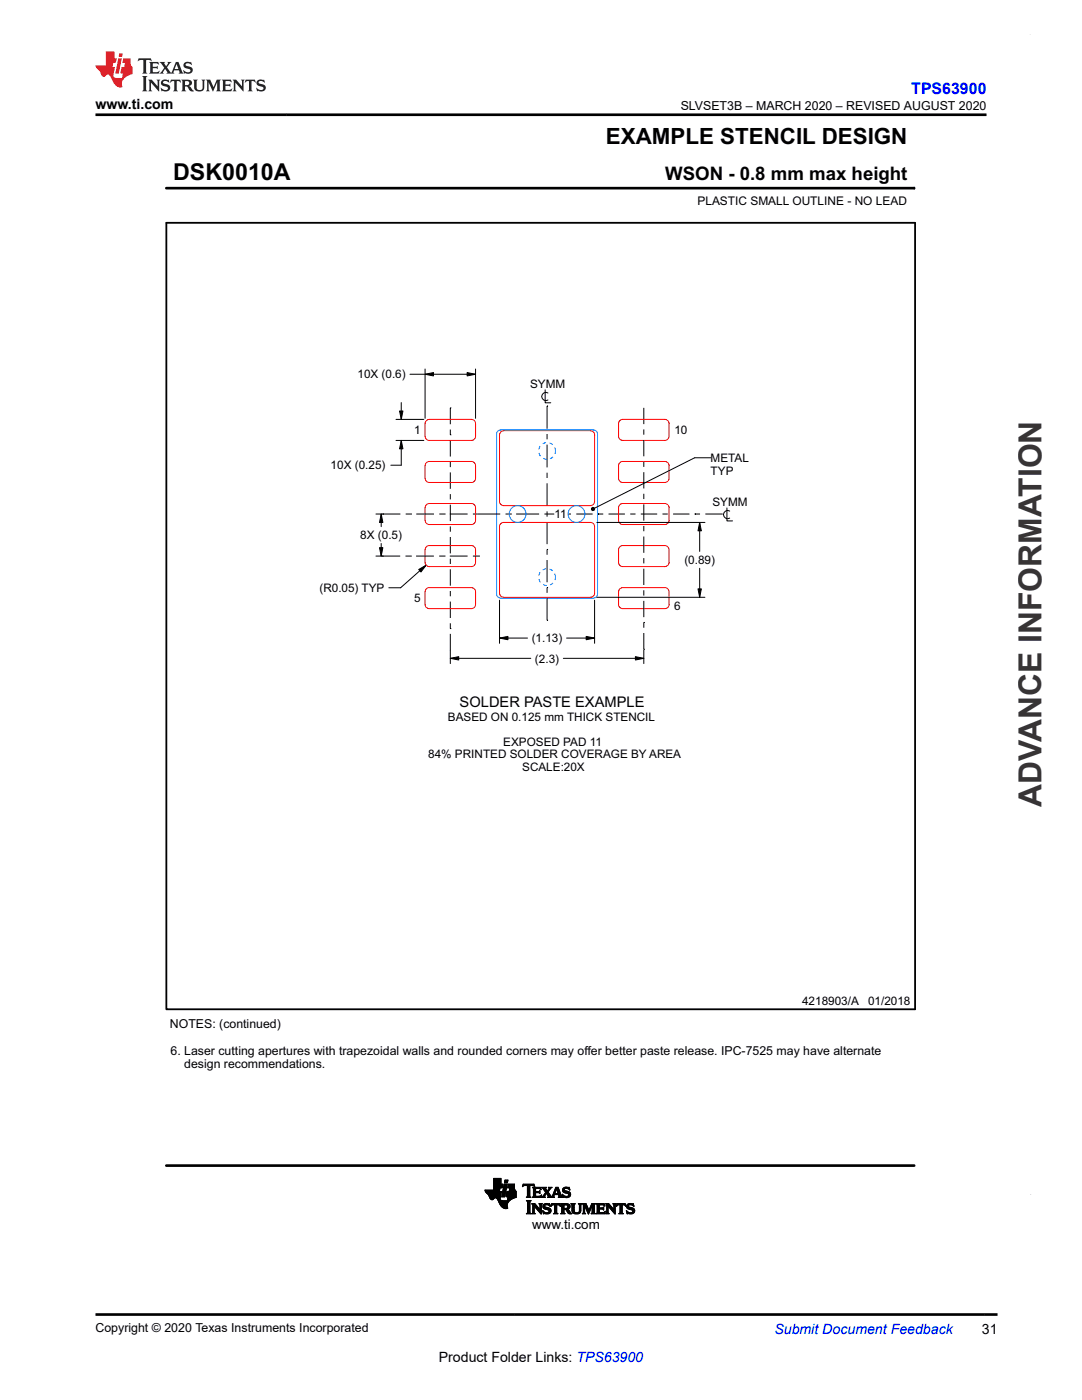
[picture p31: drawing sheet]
<svg xmlns="http://www.w3.org/2000/svg" width="216mm" height="279mm" viewBox="0 0 216 279" stroke-linecap="round" stroke-linejoin="round" font-family="sans-serif">
<defs><g id="words">
<text font-size="6.3" fill="#373435" x="207.8" y="161" transform="rotate(-90 207.8 161)">ADVANCE INFORMATION</text>
<text font-size="4.6" x="34.5" y="35.9">DSK0010A</text>
<text font-size="4.5" x="120.9" y="28.7">EXAMPLE STENCIL DESIGN</text>
<text font-size="3.7" x="132.7" y="35.9">WSON - 0.8 mm max height</text>
<text font-size="3.2" fill="#00f" x="181.8" y="18.7">TPS63900</text>
<text font-size="2.9" x="91.7" y="141.2">SOLDER PASTE EXAMPLE</text>
<g font-size="2.8">
<text x="19" y="21.8">www.ti.com</text>
<text x="195.9" y="266.1">31</text>
<text x="87.6" y="271.7">Product Folder Links: TPS63900</text>
</g>
<text font-size="2.8" fill="#00f" x="154.5" y="266.2">Submit Document Feedback</text>
<text font-size="2.7" x="106.2" y="245.2">www.ti.com</text>
<g font-size="2.5">
<text x="135.8" y="21.9">SLVSET3B – MARCH 2020 – REVISED AUGUST 2020</text>
<text x="33.9" y="205.2">NOTES: (continued)</text>
<text x="34" y="210.5">6. Laser cutting apertures with trapezoidal walls and rounded corners may of</text>
<text x="36.8" y="213.1">design recommendations.</text>
<text x="116.6" y="210.5">fer better paste release. IPC-7525 may have alternate</text>
<text x="19.1" y="265.9">Copyright © 2020 Texas Instruments Incorporated</text>
</g>
<text font-size="2.4" x="139.2" y="40.9">PLASTIC SMALL OUTLINE - NO LEAD</text>
<g font-size="2.3">
<text x="71.3" y="75.5">10X (0.6)</text>
<text x="105.8" y="77.5">SYMM</text>
<text x="82.6" y="86.6">1</text>
<text x="134.6" y="86.6">10</text>
<text x="66" y="93.7">10X (0.25)</text>
<text x="141.8" y="92.2">METAL</text>
<text x="141.8" y="94.7">TYP</text>
<text x="142.2" y="101">SYMM</text>
<text x="71.9" y="107.6">8X (0.5)</text>
<text x="110.6" y="103.4">11</text>
<text x="136.6" y="112.6">(0.89)</text>
<text x="63.7" y="118.1">(R0.05) TYP</text>
<text x="82.6" y="120.1">5</text>
<text x="134.5" y="121.7">6</text>
<text x="106.1" y="128.2">(1.13)</text>
<text x="106.8" y="132.2">(2.3)</text>
<text x="89.4" y="143.8">BASED ON 0.125 mm THICK STENCIL</text>
<text x="100.4" y="148.8">EXPOSED PAD 11</text>
<text x="85.5" y="151.4">84% PRINTED SOLDER COVERAGE BY AREA</text>
<text x="104.2" y="153.9">SCALE:20X</text>
<text x="160" y="200.6">4218903/A</text>
<text x="173.2" y="200.6">01/2018</text>
</g>
</g></defs>
<g fill="none" stroke="#000" stroke-width=".2">
<path d="M33.2 37.6h149.2M182.4 37.3v.5M81.8 74.7h13.1M84.8 74.7l1.7-.3v.6zM84.8 73.6v9.9M93.2 74.4l1.7 .3-1.7 .3zM94.9 73.6v9.9M108.8 77.8v2.6h1.1M109.3 78.4a.82 .82 0 0 0-1.2 .7 .82 .82 0 0 0 1.2 .7M79 87.9h5.6M79 83.7h5.6M79.7 82h.7l-.3 1.7z"/>
<path d="M80.1 87.9l.3 1.7h-.7zM80.1 80.3v3.4M80.1 87.9v4.9h-2.1M89.9 86.8h.1M89.9 81.4h.1M89.9 81.4v3.3M89.9 85.7v1.1M89.9 87.8v3.3M89.9 92.2v1M89.9 94.3v3.3M89.9 98.6v1.1M109.2 81h.1"/>
<path d="M109.2 81v4.6M109.2 86.6v1.1M109.2 88.7v4.6M109.2 94.3v1.1M109.2 96.5v4.5M128.5 81.4v3.2M128.5 85.7v1.1M128.5 87.8v3.3M128.5 92.1v1.1M128.5 94.2v3.3M128.5 98.5v1.1M141.8 91.4h-3.2l-20 10"/>
<path d="M75 111h4.9M75 102.6h4.9M75.7 109.3h.7l-.3 1.7zM76.1 102.6l.3 1.7h-.7zM76.1 102.6v2.5M76.1 108.5v2.5M76.3 111h.1M76.4 102.6h.1M80.9 111h1.1M80.9 102.6h1.1M82 111h.1M82 102.6h.1"/>
<path d="M83 111h3.6M83.1 102.6h3.5M83.6 113.7l1.4-.9-1 1.4zM85 112.8l-5.1 4.5h-2.3M87.6 111h1.1M87.7 102.6h1M88.7 111h.1M88.7 102.6h.1M89.7 111h3.6M89.8 102.6h3.5M89.9 100.7v3.3M89.9 105.1v1"/>
<path d="M89.9 107.2v3.2M89.9 111.5v1.1M89.9 113.6v3.3M89.9 117.9v1.1M94.4 111h1.4M94.4 102.6h5.4M99.7 119.8v8.6M100.9 102.6h1M101.9 102.6h.1M103 102.6h4.6M108.6 102.6h2M109.2 109.7h.1"/>
<path d="M109.2 117.3h.1M109.2 102.1v1M109.2 104.2v4.4M109.2 109.7v1M109.2 111.8v4.4M109.2 117.3v1M109.2 119.4v4.4M113.4 102.6h.5M115 102.6h3.3M118 101.4l.2-.1h.3l.2 .3-.2 .2-.3 .1-.2-.2zM118.6 119.8v8.6M119.1 119.2h21.6"/>
<path d="M119.1 104.3h21.6M119.3 102.6h.1M119.3 102.6h1.1M121.4 102.6h3.3M125.8 102.6h1M127.9 102.6h3.2M128.5 100.7v3.2M128.5 105v1M128.5 107.1v3.2M128.5 111.4v1M128.5 113.5v3.2M128.5 117.8v1.1"/>
<path d="M128.5 119.9v3.3M132.2 102.6h1M134.3 102.6h3.3M138.6 102.6h.1M138.6 102.6h1.1M139.3 117.5h.6l-.3 1.7zM139.6 104.3l.3 1.6h-.6zM139.6 104.3v5.8M139.6 113.4v5.8M140.7 102.6h3.3M144 102.6h.1M145 101.4v2.6h1.2"/>
<path d="M145.6 102a.82 .82 0 0 0-1.3 .7 .82 .82 0 0 0 1.3 .7M89.9 131.4l1.6-.4v.7zM89.9 125.4h.1M89.9 120.1v3.2M89.9 124.4v1M89.9 126.5v5.9M89.9 131.4h16M99.7 127.3l1.7-.3v.7zM99.7 127.3h5.6M109.2 123.8h.1M112.4 131.4h16.1M113.1 127.3h5.5"/>
<path d="M117 127l1.6 .3-1.6 .4zM126.8 131l1.7 .4-1.7 .3zM128.5 124.2h.1M128.5 129.6h.1M128.5 124.2v1.1M128.5 126.3v3.3M128.5 129.7v2.7M96.8 237.6h2.9M96.8 237.7h2.9M96.8 237.8h2.8M96.9 237.8h3.2l-.2 1M96.9 237.9h3.1"/>
<path d="M96.9 238h3.1M97 238h3M97.1 238.1h2.9M97.1 238.2h2.9M97.2 238.2h2.8M97.3 238.3h2.7M97.4 238.4h2.5M97.5 238.5h2.4M97.6 238.6h2.3M97.6 238.7h2.3M97.6 238.8h2.3M97.7 238.9h2.1"/>
<path d="M97.7 239h2.1M97.7 239.1h1M97.8 239.1h.8M97.8 239.2h.7M97.9 239.3h.6M97.9 239.3h.5M98.1 239.4h.2M98.5 237.4h1.2M98.5 237.3h1.2M98.5 237.2h1.3M98.5 236.3h1.8l-.1 .8h-1.7M98.5 237h1.7"/>
<path d="M98.5 236.9h1.7M98.5 236.8h1.7M98.5 236.8h1.8M98.5 236.7h1.8M98.5 236.6h1.8M98.5 236.5h1.8M98.5 236.4h1.8M98.5 236.2h1.5M98.5 236.1h1.5M98.5 236h1.5M98.5 235.9h1.5M98.5 235.8h1.5"/>
<path d="M98.5 235.7h1.5M98.5 235.6h1.5M98.5 235.5h1.5M98.5 235.4h1.5M98.5 235.3h1.5M98.5 235.2h1.5M99 239.1h.8M99.1 239.1h.7M99.2 239.2h.6M99.2 239.3h.6M99.3 239.3h.5M99.3 239.4h.5"/>
<path d="M99.3 239.5h.6M99.4 239.5h.6M99.4 239.6h1M99.4 239.7h2.2M99.5 239.7h2.1M99.5 239.8h2M99.5 239.9h1.9M99.6 239.9h1.8M99.7 237.5h-2.9l.1 .4 .6 .6 .4 .8 .4 .1 .4-.3h.4l.8 1.5 .7 .5h.7l-.1-.8 .6-.8M99.8 237.1l-.2 .7M99.9 238.8l-.1 .6 .6 .2h.8l.2-.7M100 236.3v-1.1h-1.5v2.3"/>
<path d="M100.1 238.8h.6M100.1 238.7h.6M100.2 238.6h.5M100.2 238.5h.6M100.2 238.4h.6M100.2 238.3h.6M100.2 238.2h.6M100.3 238.2h.5M100.3 238.1h.5M100.3 238h.6M100.3 237.9h.6M100.3 237.8h.6"/>
<path d="M100.3 237.7h.6M100.4 237.6h.5M100.4 237.6h.6M100.4 237.5h.6M100.4 237.4h.6M100.4 237.3h.6M100.4 237.2h.6M100.5 237.1h.5M100.5 237h.6M100.5 236.9h.6M100.5 236.8h.6M100.5 236.7h.6"/>
<path d="M100.6 236.6h.5M100.6 236.6h.6M100.6 236.5h.6M100.6 236.4h.6M100.6 236.3h.6l-.5 2.6h-.6zM100.7 236h.6M100.7 235.9h.6M100.7 235.8h.6M100.7 235.7h.6M100.7 235.6h.6M100.8 235.6h.5M100.8 235.5h.6l-.2 .6h-.5z"/>
<path d="M101 238.7h2M101 238.6h2M101 238.8h2M101 238.5h2M101 238.5v.3l.4 .1M101 238.4h2M101.1 238.3h1.9M101.1 238.2h1.9M101.1 238.1h1.9M101.1 238h1.9M101.1 237.9h1.9M101.2 239.6h.5"/>
<path d="M101.2 239.5h.6M101.3 239.5h.6M101.3 239.4h.7M101.3 239.3h.8M101.3 239.3h.9M101.3 239.2h1M101.3 237h1.4M101.3 239.1h1.2M101.3 239.1h1.3M101.3 236.9h1.4M101.3 239h1.5M101.4 236.8h1.3"/>
<path d="M101.4 238.9h1.6M101.4 236.7h1.3M101.4 236.6h1.3M101.4 236.5h1.3M101.4 236.4h1.3M101.6 237.8h1.4M101.6 237.7h1.3M101.6 237.6h1.2M101.7 237.5h1.1M101.7 237.4h1M101.7 237.3h1M101.7 237.2h1"/>
<path d="M101.7 237.1l-.1 .7M102.7 237.1h-1.4l.2-.8h1.2v1l.3 .5v1.2M103 239l-1.2 .5M103 237.8h-1.8l-.2 .7M104.2 236.8h.2M104.3 236.7h.2M104.3 236.6h2.3M104.3 236.5h2.3M104.4 236.4h2.2M105 238.9h.9M105.1 239.7h.8M105.2 238.8h.6"/>
<path d="M105.2 236.7h.5M105.2 239.8h.6M105.2 238.7h.5M105.2 236.7v-.1h-.5l-.5 .2 .2-.5h2.1l.2 .5-.5-.2h-.4l-.1 .1M105.2 238.6l-.2 .3M105.2 238.6h.5M105.2 238.5h.5M105.2 238.4h.5M105.2 238.3h.5M105.2 238.2h.5M105.2 238.1h.5M105.2 238h.5"/>
<path d="M105.2 237.9h.5M105.2 237.8h.5M105.2 237.7h.5M105.2 237.6h.5M105.2 237.5h.5M105.2 237.4h.5M105.2 237.3h.5M105.2 237.2h.5M105.2 237.1h.5M105.2 237h.5M105.2 236.9h.5M105.2 236.8h.5"/>
<path d="M105.2 236.7v1.9M105.3 239.9h.4M105.7 238.6l.2 .3M105.7 236.7v1.9M105.9 238.9h-.9M106.2 238.9h1.7M106.3 237h1.6M106.4 238.8h1.6M106.4 237.1h1.5M106.4 238.7h.5M106.4 237.2h.5M106.4 237.3l-.2-.4h1.6l.2 .5"/>
<path d="M106.4 238.6l-.2 .3M106.4 237.8h1.1l.2-.2v.6l-.2-.2-1.1 .1M106.4 238.6h.5M106.4 238.5h.5M106.4 238.4h.5M106.4 238.3h.5M106.4 238.2h.5M106.4 238h1.3M106.4 237.9h1.3M106.4 237.7h.5M106.4 237.6h.5M106.4 237.5h.5"/>
<path d="M106.4 237.4h.5M106.4 237.3h.5M106.4 237.3v1.3M106.5 236.7h.2M106.6 236.8h.1M106.9 237.3l.1-.1h.5l.5 .2M106.9 238v.7h.8l.3-.2-.1 .5-1.7-.1M106.9 237.3v.5M107.5 237.8h.2M107.6 238.1h.1M107.6 238.7h.4M107.6 237.7h.1"/>
<path d="M107.6 238.2h.1M107.6 237.2h.3M107.8 237.3h.2M107.9 238.6h.1M107.9 237.4h.1M108 238.5h.1M108 238.9h.8M108.1 237h.8M108.3 238.8h.3M108.3 237.1h.6M108.3 238.7h.4M108.4 237.2h.5"/>
<path d="M108.4 238.6l-.4 .3M108.4 238.6h.3M108.4 237.3h.6M108.5 238.5h.3M108.5 237.4h.5M108.5 238.4h.3M108.6 237.5h.5M108.6 238.4h.3M108.6 237.6h.5M108.7 238.3h.3M108.7 237.7h.8M108.7 238.2h.8"/>
<path d="M108.8 237.8h.6M108.8 238.9h-.8M108.8 238.1h.7M108.8 237.9h.6M108.9 238h.5M108.9 237.3l.1-.4h-.9l.8 1.1-.5 .6M108.9 237.3l.3 .4 .4-.5-.2-.3h.7l-.7 1M109.1 238.3h.5M109.2 238.4h.5M109.3 238.9l.1-.2-.4-.6-.3 .7 .1 .1M109.3 238.9h1.4M109.3 237.6h.3"/>
<path d="M109.3 238.5h.5M109.3 237.5h.3M109.4 237.9l.7 .9 .2-.2M109.4 238.6h.5M109.4 237.4h.3M109.4 238.7h.5M109.4 238.8h.6M109.5 237.3h.3M109.5 237h.6M109.5 237.2h.3M109.6 237.1h.3M110.1 238.8h.4"/>
<path d="M110.2 238.7h.3M110.2 238.6h.3M110.3 238.6l.6-1.7h.5l.6 1.8 .3 .2M110.3 238.5h.3M110.3 238.4h.3M110.4 238.4h1.5M110.4 238.3h1.5M110.4 238.2h.3M110.5 238.1h.2M110.5 238h.3M110.5 238.7l.2 .2M110.5 238.7l.1-.3h.8l.1 .3"/>
<path d="M110.5 237.9h.3M110.6 237.8h.2M110.6 237.7h.3M110.7 238.9h-1.4M110.7 237.6h.2M110.7 237.5h.3M110.7 237.4h.3M110.8 237.3h.7M110.8 237.2h.7M110.8 237.1h.6M110.9 237h.5M111 237.3l.4 .9h-.7z"/>
<path d="M111.1 237.4h.4M111.1 237.5h.5M111.1 237.6h.5M111.2 237.7h.4M111.2 237.8h.5M111.2 237.9h.5M111.3 238h.5M111.3 238.1h.5M111.4 238.2h.4M111.4 238.9h.9M111.5 238.4h.4M111.5 238.5h.5"/>
<path d="M111.5 238.6h.5M111.5 238.7l-.1 .2M111.6 238.8h.5M111.6 238.7h.4M112.2 238.4h.1M112.2 238.5h.2M112.2 237.5h.4M112.2 237.6h.5M112.2 237.4h.4M112.3 238.6h.3M112.3 238.9h-.9M112.3 237.7h.7"/>
<path d="M112.3 237.3h.3M112.3 238.7h.5M112.3 237.8h1.1M112.3 238.8h1.4M112.3 237.2h.4M112.3 238.9h.2M112.4 237.9h1.2M112.4 237.1h1.2M112.5 238h1.2M112.5 237h1.1M112.6 238.9h.9M112.7 238.1h1.1"/>
<path d="M112.7 236.9h.5M112.9 239h.3M113.1 238.2h.7M113.2 238.2l.3 .2-.3 .3h-.5l-.5-.4M113.3 238.7h.5M113.3 237.2h.4M113.4 238.3h.5M113.4 238.6h.4M113.5 238.4h.4M113.5 238.5h.3M113.5 237.3h.2M113.6 237.4h.1"/>
<path d="M113.7 237.5l-.6-.3h-.4l-.1 .2 .1 .2 1.1 .4v.5l-.2 .4-1.3 .1-.1-.7M113.7 237.5l-.1-.6h-.8l-.4 .3-.2 .3 .1 .3 .9 .4M113.7 237.5h.1M99.6 240h1.8M99.6 240.1h1.7M99.7 240.1h1.6M99.7 240.2h1.6M99.7 240.3h1.5M99.8 240.3h1.4M99.8 240.4h1.4M99.8 240.5h1.4M99.9 240.5h1.3"/>
<path d="M99.9 240.6h1.3M100 240.7h1.2M100.1 240.8h1.1M100.2 240.9h1M100.2 240.9h1.1M100.3 241h1M100.4 241.1h.9M100.6 241.1h.7M100.9 241.2h.1M105 242.2l.3-.3v-2l-.3-.3h1l-.3 .3v2.1l.3 .2M105 242.2h1M105.2 242.1h.6"/>
<path d="M105.2 242h.5M105.3 241.9h.4M105.3 241.8h.4M105.3 241.7h.4M105.3 241.6h.4M105.3 241.5h.4M105.3 241.4h.4M105.3 241.3h.4M105.3 241.2h.4M105.3 241.1h.4M105.3 241h.4M105.3 240.9h.4"/>
<path d="M105.3 240.8h.4M105.3 240.7h.4M105.3 240.6h.4M105.3 240.5h.4M105.3 240.4h.4M105.3 240.3h.4M105.3 240.2h.4M105.3 240.1h.4M105.3 240h.4M106 242.2h-1M106.1 242.2h.7M106.1 240.2h.6"/>
<path d="M106.2 240.3h.6M106.3 242.1h.4M106.3 240.4h.6M106.3 242h.3M106.3 240.5h.7M106.3 241.9h.3M106.3 241.8h.3M106.3 241.7h.3M106.3 241.6h.3M106.3 241.5h.3M106.3 241.4h.3M106.3 241.3h.3"/>
<path d="M106.3 241.2h.3M106.3 241.1h.3M106.3 241h.3M106.3 240.9h.3M106.3 240.8h.3M106.3 240.7h.8M106.3 240.6h.8M106.6 240.7v1.3l.2 .2M106.6 240.7h.1M106.6 240.7l1.4 1.6v-1.8l.2-.3h-.6l.1 .3 .1 .9M106.7 240.8h.5M106.7 240.9h.6"/>
<path d="M106.8 242.2h-.7M106.8 241h.6M106.9 241.1h.6M107 241.2h.6M107.1 241.3h.5M107.1 241.4h.9M107.2 241.5h.8M107.3 241.5h.7M107.4 241.6h.6M107.5 241.7h.5M107.6 241.8h.4M107.6 240.2h.6"/>
<path d="M107.6 241.9h.4M107.7 240.3h.4M107.7 242h.3M107.7 240.4h.3M107.7 241.4l-1-1.2h-.6l.2 .3v1.5l-.2 .2M107.7 241.4h.1M107.7 240.5h.3M107.8 241.3h.2M107.8 241.2h.2M107.8 241.1h.2M107.8 241h.2M107.8 240.9h.2"/>
<path d="M107.8 240.8h.2M107.8 240.7h.2M107.8 240.6h.2M107.8 242.1h.2M107.9 242.2h.1M108.3 241.6h.1M108.3 241.7h.1M108.3 241.8h.3M108.3 240.8h.4M108.3 240.7h.4M108.3 240.9h.5M108.3 241.9h.4"/>
<path d="M108.3 240.6h.4M108.4 241h.8M108.4 242h.6M108.4 240.5h.4M108.4 242.1h1.3M108.4 241.1h1.2M108.4 242.2h.1M108.4 240.4h1.3M108.5 241.2h1.2M108.5 240.3h1.2M108.6 241.3h1.2M108.7 242.2h.9"/>
<path d="M108.7 240.2h.7M108.9 241.4l-.5-.4v-.5l.4-.3h.9l.1 .6-.7-.4-.3 .1-.1 .2 1 .5 .3 .4M108.9 241.4l.6 .1v.4l-.6 .1-.6-.4M108.9 241.4h1M109.2 242h.6M109.3 241.5h.6M109.4 240.5h.3M109.5 241.9h.4M109.5 241.5h.4M109.5 241.8h.4M109.5 241.6h.5M109.6 241.7h.3"/>
<path d="M109.6 240.2h.1M109.6 240.6h.2M109.7 240.7h.1M109.9 240.7h.1M109.9 240.6h.2M110 241.6l-.3 .5-.6 .2-.5-.2-.2 .1-.1-.6M110 240.5h.2M110 240.4h1.8M110 240.3h1.7M110.1 240.2h1.6M110.4 242.2h.9M110.6 242.1h.5"/>
<path d="M110.6 242h.5M110.7 240.5h.4M110.7 241.9h.4M110.7 240.6l-.4-.1-.4 .2 .2-.5h1.6l.2 .5-.5-.2h-.3v.1M110.7 240.6v1.4l-.3 .2M110.7 241.8h.4M110.7 241.7h.4M110.7 241.6h.4M110.7 241.5h.4M110.7 241.4h.4M110.7 241.3h.4M110.7 241.2h.4"/>
<path d="M110.7 241.1h.4M110.7 241h.4M110.7 240.9h.4M110.7 240.8h.4M110.7 240.7h.4M110.7 240.6h.4M111.1 240.6v1.4l.2 .2M111.3 242.2h-.9M111.6 240.5h.2M111.7 240.6h.1M111.7 240.7h.1M111.9 242.2l.2-.2v-1.5l-.2-.3h1.1l.4 .1 .3 .2v.5l-.5 .3 .9 .9"/>
<path d="M111.9 242.2h.8M111.9 240.2h1.3M112 240.3h1.5M112 242.1h.6M112.1 240.4h1.5M112.1 242h.4M112.1 240.5h.4M112.1 241.9h.4M112.1 241.8h.4M112.1 241.7h.4M112.1 241.6h.4M112.1 241.5h.4"/>
<path d="M112.1 241.4h1.2M112.1 241.3h1.3M112.1 241.2h1.5M112.1 241.1h.4M112.1 241h.4M112.1 240.9h.4M112.1 240.8h.4M112.1 240.7h.4M112.1 240.6h.4M112.6 240.5h.6v.5l-.7 .2zM112.7 242.2l-.2-.2v-.6l.5 .1 .5 .7h.6M112.7 242.2h-.8"/>
<path d="M112.9 241.5h.6M113 241.5h.5M113.1 241.6h.5M113.1 241.7h.6M113.1 240.5h.6M113.2 241.1h.5M113.2 241.8h.5M113.2 241.9h.6M113.2 240.6h.5M113.2 241h.5M113.3 240.9h.4M113.3 240.7h.5"/>
<path d="M113.3 240.8h.5M113.3 242h.6M113.4 242.1h.6M113.5 242.2h.6M113.9 240.2h.9M114.1 240.3h.5M114.1 240.4h.5M114.1 240.5h.5M114.1 241.5h.5M114.1 241.4h.5M114.1 241.3h.5M114.1 241.2h.5"/>
<path d="M114.1 241.1h.5M114.1 241h.5M114.1 240.9h.5M114.1 240.8h.5M114.1 240.7h.5M114.1 240.6h.5M114.1 241.6h.5M114.1 241.7h.5M114.2 241.8h.4M114.2 241.9h.5M114.3 242h.6M114.4 242.1h1.3"/>
<path d="M114.6 241.5l.1 .4 .4 .1 .4-.1 .1-.4M114.6 241.5v-1l.2-.3h-.9l.2 .3 .1 1.3 .2 .3 .5 .2 .6-.1 .3-.2 .1-.5M114.6 242.2h.9M115.3 242h.5M115.4 240.2h.7M115.5 241.9h.3M115.5 240.3h.5M115.6 241.8h.3M115.6 241.7h.3M115.6 240.4h.3M115.6 241.6h.3M115.6 240.5h.3"/>
<path d="M115.6 241.5v-1l-.2-.3h.7l-.2 .2v1.1M115.6 241.5h.3M115.6 241.4h.3M115.6 241.3h.3M115.6 241.2h.3M115.6 241.1h.3M115.6 241h.3M115.6 240.9h.3M115.6 240.8h.3M115.6 240.7h.3M115.6 240.6h.3M116.2 242.2l.2-.3v-1.4l-.2-.3h.7l.6 1.3 .6-1.3h.7l-.2 .3v1.5l.2 .2"/>
<path d="M116.2 242.2h.6M116.2 240.2h.7M116.3 240.3h.7M116.3 242.1h.4M116.4 240.4h.6M116.4 242h.3M116.4 240.5h.7M116.4 241.9h.3M116.4 241.8h.3M116.4 241.7h.3M116.4 241.6h.3M116.4 241.5h.3"/>
<path d="M116.4 241.4h.3M116.4 241.3h.3M116.4 241.2h.3M116.4 241.1h.3M116.4 241h.3M116.4 240.9h.3M116.4 240.8h.3M116.4 240.7h.8M116.4 240.6h.7M116.7 241.9l.1 .3M116.7 241.9v-1.3l.7 1.7 .8-1.7v1.4l-.2 .2M116.7 240.8h.5"/>
<path d="M116.8 240.9h.4M116.8 241h.5M116.8 242.2h-.6M116.9 241.1h.4M116.9 241.2h.5M116.9 241.3h.5M117 241.4h.4M117 241.5h.5M117.1 241.5h.7M117.1 241.6h.6M117.1 241.7h.6M117.2 241.8h.4"/>
<path d="M117.2 241.9h.4M117.3 242h.3M117.3 242.1h.2M117.4 242.2h.1M117.6 241.5h.2M117.6 241.4h.2M117.6 241.3h.3M117.7 241.2h.2M117.7 241.1h.3M117.8 241h.2M117.8 240.9h.2M117.8 240.8h.3"/>
<path d="M117.9 240.7h.7M117.9 240.6h.7M118 240.5h.6M118 242.2h.8M118 240.4h.6M118 240.3h.7M118.1 240.2h.7M118.1 242.1h.6M118.1 242h.5M118.2 241.9h.4M118.2 241.8h.4M118.2 241.7h.4"/>
<path d="M118.2 241.6h.4M118.2 241.5h.4M118.2 241.4h.4M118.2 241.3h.4M118.2 241.2h.4M118.2 241.1h.4M118.2 241h.4M118.2 240.9h.4M118.2 240.8h.4M118.8 242.2h-.8M119 242.2h1.6M119 240.2h1.6"/>
<path d="M119.1 240.3h1.5M119.1 242.1h1.6M119.1 240.4h1.5M119.2 242h1.5M119.2 240.5h.4M119.2 241.9h.4M119.2 241.8h.4M119.2 241.7h.4M119.2 241.6h.4M119.2 241.5h.4M119.2 241.4h.4M119.2 241.3h1.3"/>
<path d="M119.2 241.2h1.3M119.2 241.1h1.3M119.2 241h.4M119.2 240.9h.4M119.2 240.8h.4M119.2 240.7h.4M119.2 240.6h.4M119.6 240.6v.5h.6l.3-.2v.6l-.3-.2h-.6v.7h.8l.4-.3M119.6 240.6l.1-.1h.5l.5 .2M120.3 241.4h.2M120.3 241h.2M120.4 240.5h.3"/>
<path d="M120.6 241.9h.2M120.6 240.6h.1M120.7 240.7h.1M120.7 240.7l-.2-.5h-1.5l.2 .3v1.4l-.2 .3M120.7 241.8h.1M120.8 241.7h.1M120.8 241.7l-.2 .5h-1.6M120.9 242.2h.6M120.9 240.2h.6M121 240.3h.6M121 242.1h.4M121 240.4h.6"/>
<path d="M121.1 242h.2M121.1 240.5h.6M121.1 241.9h.2M121.1 241.8h.2M121.1 241.7h.2M121.1 241.6h.2M121.1 241.5h.2M121.1 241.4h.2M121.1 241.3h.2M121.1 241.2h.2M121.1 241.1h.2M121.1 241h.2"/>
<path d="M121.1 240.9h.2M121.1 240.8h.2M121.1 240.7h.8M121.1 240.6h.7M121.3 240.7v1.3l.2 .2M121.3 240.7h.1M121.3 240.7l1.5 1.6v-1.8l.1-.3h-.6l.2 .3v.9l-1-1.2h-.6l.2 .3v1.4l-.2 .3M121.4 240.8h.6M121.5 240.9h.6M121.5 242.2h-.6M121.6 241h.5M121.6 241.1h.6"/>
<path d="M121.7 241.2h.6M121.8 241.3h.6M121.9 241.4h.9M122 241.5h.8M122.1 241.5h.7M122.1 241.6h.7M122.2 241.7h.6M122.3 241.8h.5M122.3 240.2h.6M122.4 241.9h.4M122.4 240.3h.5M122.5 242h.3"/>
<path d="M122.5 240.4h.3M122.5 240.5h.3M122.5 241.3h.3M122.5 241.2h.3M122.5 241.1h.3M122.5 241h.3M122.5 240.9h.3M122.5 240.8h.3M122.5 240.7h.3M122.5 240.6h.3M122.6 242.1h.2M122.6 242.2h.2"/>
<path d="M123 240.7h.1M123 240.6h.2M123 240.5h.3M123.1 240.4h1.7M123.1 240.3h1.7M123.1 240.2h1.7M123.5 242.2h.9M123.7 242.1h.5M123.7 242h.5M123.7 240.5h.5M123.7 240.6v-.1h-.3l-.4 .2 .1-.5h1.7l.1 .5-.4-.2h-.3l-.1 .1M123.7 240.6v1.4l-.2 .2"/>
<path d="M123.7 241.9h.4M123.7 241.8h.4M123.7 241.7h.4M123.7 241.6h.4M123.7 241.5h.4M123.7 241.4h.4M123.7 241.3h.4M123.7 241.2h.4M123.7 241.1h.4M123.7 241h.4M123.7 240.9h.4M123.7 240.8h.4"/>
<path d="M123.7 240.7h.4M123.7 240.6h.4M124.1 240.6l.1 1.4 .2 .2M124.4 242.2h-.9M124.6 240.5h.2M124.7 240.6h.2M124.8 240.7h.1M125 241.6h.1M125 241.7h.1M125 241.8h.3M125 240.8h.4M125 240.7h.4"/>
<path d="M125 240.9h.5M125 241.9h.4M125 240.6h.4M125.1 241h.8M125.1 242h.6M125.1 240.5h.4M125.1 242.1h1.3M125.1 241.1h1.2M125.1 242.2h.1M125.1 240.4h1.3M125.2 241.2h1.2M125.2 240.3h1.2"/>
<path d="M125.3 241.3h1.2M125.4 242.2h.9M125.4 240.2h.7M125.6 241.4l-.5-.4v-.5l.4-.3h.9l.1 .6-.7-.4-.3 .1-.1 .2 1 .5 .3 .4M125.6 241.4l.6 .1v.4l-.6 .1-.6-.4M125.6 241.4h1M125.9 242h.6M126 241.5h.6M126.1 240.5h.3M126.2 241.9h.4M126.2 241.5h.4M126.2 241.8h.4"/>
<path d="M126.2 241.6h.5M126.3 241.7h.3M126.3 240.2h.1M126.3 240.6h.2M126.4 240.7h.1M126.7 241.6l-.3 .5-.6 .2-.5-.2-.2 .1-.1-.6"/>
</g>
<g fill="#000">
<path d="M84.8 74.7l1.7-.3v.6zM93.2 74.4l1.7 .3-1.7 .3zM79.7 82h.7l-.3 1.7zM80.1 87.9l.3 1.7h-.7zM76.1 102.6l.3 1.7h-.7zM75.7 109.3h.7l-.3 1.7zM83.6 113.7l1.4-.9-1 1.4zM118 101.4l.2-.1h.3l.2 .3-.2 .2-.3 .1-.2-.2zM139.6 104.3l.3 1.6h-.6zM139.3 117.5h.6l-.3 1.7zM89.9 131.4l1.6-.4v.7zM99.7 127.3l1.7-.3v.7z"/>
<path d="M117 127l1.6 .3-1.6 .4zM126.8 131l1.7 .4-1.7 .3z"/>
</g>
<path d="M33.2 44.5h149.4v156.9h-149.4z" fill="none" stroke="#000" stroke-width=".36"/>
<path d="M33.2 37.6h149.2M33.2 232.6h149.2" fill="none" stroke="#000" stroke-width=".53"/>
<path d="M85.1 83.9l.6-.2h8.4a.84 .84 0 0 1 .8 .8v2.6a.84 .84 0 0 1-.8 .8h-8.4a.84 .84 0 0 1-.9-.8v-2.6zM85.1 92.3l.6-.2h8.4a.84 .84 0 0 1 .8 .8v2.6a.84 .84 0 0 1-.8 .8h-8.4a.84 .84 0 0 1-.9-.8v-2.6zM99.9 86.2l.6-.2h17.3a.84 .84 0 0 1 .8 .8v13.3a.84 .84 0 0 1-.8 .8h-17.3a.84 .84 0 0 1-.8-.8v-13.3zM123.7 92.3l.6-.2h8.4a.84 .84 0 0 1 .8 .8v2.6a.84 .84 0 0 1-.8 .8h-8.4a.84 .84 0 0 1-.9-.8v-2.6zM123.7 83.9l.6-.2h8.4a.84 .84 0 0 1 .8 .8v2.6a.84 .84 0 0 1-.8 .8h-8.4a.84 .84 0 0 1-.9-.8v-2.6zM85.1 117.5l.6-.2h8.4a.84 .84 0 0 1 .8 .8v2.5a.84 .84 0 0 1-.8 .9h-8.4a.84 .84 0 0 1-.9-.9v-2.5zM85.1 109.1l.6-.2h8.4a.84 .84 0 0 1 .8 .8v2.5a.84 .84 0 0 1-.8 .9h-8.4a.84 .84 0 0 1-.9-.9v-2.5zM85.1 100.7l.6-.2h8.4a.84 .84 0 0 1 .8 .8v2.5a.84 .84 0 0 1-.8 .9h-8.4a.84 .84 0 0 1-.9-.9v-2.5zM99.9 104.5l.6-.2h17.3a.84 .84 0 0 1 .8 .8v13.3a.84 .84 0 0 1-.8 .8h-17.3a.84 .84 0 0 1-.8-.8v-13.3zM123.7 117.5l.6-.2h8.4a.84 .84 0 0 1 .8 .8v2.5a.84 .84 0 0 1-.8 .9h-8.4a.84 .84 0 0 1-.9-.9v-2.5zM123.7 109.1l.6-.2h8.4a.84 .84 0 0 1 .8 .8v2.5a.84 .84 0 0 1-.8 .9h-8.4a.84 .84 0 0 1-.9-.9v-2.5zM123.7 100.7l.6-.2h8.4a.84 .84 0 0 1 .8 .8v2.5a.84 .84 0 0 1-.8 .9h-8.4a.84 .84 0 0 1-.9-.9v-2.5z" fill="none" stroke="#f00" stroke-width=".2"/>
<g fill="none" stroke="#007fff" stroke-width=".2">
<path d="M99.3 86l.6-.2h18.5a.84 .84 0 0 1 .8 .8v31.9a.84 .84 0 0 1-.8 .9h-18.5a.84 .84 0 0 1-.8-.9v-31.9z"/>
<circle cx="103.3" cy="102.6" r="1.68"/>
<circle cx="115" cy="102.6" r="1.68"/>
</g>
<g fill="none" stroke="#007fff" stroke-width=".2" stroke-dasharray=".7 .7" stroke-linecap="butt">
<circle cx="109.2" cy="90" r="1.68"/>
<circle cx="109.2" cy="115.2" r="1.68"/>
</g>
<path d="M27.7 11.6l-.2 .6 .5-.2h.6v.1v2.2l-.2 .4h1l-.2-.4v-2.2v-.1h.5l.5 .2-.1-.6zM29.8 12.4l.2 .3v1.6l-.2 .4h1.9l.1-.6a1.08 1.08 0 0 1-1.3 .2v-.7h.6l.4 .2v-.7l-.4 .2h-.6v-.5l.2-.2a1 1 0 0 1 1 .3l-.1-.5zM31.8 12.4l1 1.1-1 1.2h.9l-.2-.2 .4-.8 .5 .8-.2 .2h1.6l-.2-.2 .1-.5h1l.1 .5-.1 .2h.9l-.2-.4-.8-1.9h-.5l-1 2.1-.8-1.1 .9-1h-.8l.2 .2-.5 .6-.3-.6 .1-.2zM35.2 12.8l.4 1h-.8zM36.8 12.5a.65 .65 0 0 0-.2 .7 .65 .65 0 0 0 .6 .5l.7 .1 .1 .3a.79 .79 0 0 1-.7 .4 .79 .79 0 0 1-.7-.5l.1 .7 .2-.1a.93 .93 0 0 0 1.1 0 .93 .93 0 0 0 .4-.9 1.46 1.46 0 0 0-1.2-.6l-.1-.3a1.09 1.09 0 0 1 1.2 .2l-.2-.6-.1 .1-.6-.2zM28.4 15.2l.2 .4v2.2l-.2 .4h1l-.2-.4v-2.2l.2-.4zM29.6 15.9l.2 .4v1.5l-.2 .4h.8l-.3-.4v-1.3l1.7 1.8v-2l.2-.4h-.8l.2 .2 .1 1.1-1.2-1.3zM32.3 16a.65 .65 0 0 0-.2 .8 .65 .65 0 0 0 .7 .4l.6 .2 .1 .2a.79 .79 0 0 1-.7 .4 .79 .79 0 0 1-.7-.5l.1 .7 .2-.1a.93 .93 0 0 0 1.1 .1 .93 .93 0 0 0 .4-1 1.46 1.46 0 0 0-1.2-.5l-.1-.4a1.09 1.09 0 0 1 1.2 .2l-.2-.6-.1 .1-.6-.1zM34.1 15.9l-.1 .6a.63 .63 0 0 1 .7-.3l.1 1.6-.3 .4h1l-.2-.4v-1.6a.66 .66 0 0 1 .8 .3l-.1-.6zM36.2 15.9l.2 .4v1.5l-.2 .4h.9l-.2-.2v-.7h.5l.1 .2a.79 .79 0 0 0 1.2 .6l-1-.9a.61 .61 0 0 0 .6-.6 .61 .61 0 0 0-.5-.7zM36.9 16.2h.2a.47 .47 0 0 1 .5 .1 .47 .47 0 0 1 .1 .5l-.2 .1-.6 .1zM38.5 15.9l.2 .2a2.27 2.27 0 0 0 .4 2 1.04 1.04 0 0 0 1.7-.7v-1.3l.2-.2h-.8l.2 .4v1.1a.6 .6 0 0 1-.6 .6 .6 .6 0 0 1-.6-.6v-1.1l.3-.4zM41.1 15.9l.2 .4v1.5l-.2 .4h.7l-.2-.4v-1.4l.9 1.9 .8-1.9v1.4l-.2 .4h1l-.3-.4v-1.5l.3-.4h-.8l-.7 1.5-.7-1.5zM44.3 15.9l.2 .4v1.5l-.2 .4h1.9l.1-.6a1.09 1.09 0 0 1-1.3 .2v-.7h.6l.4 .2v-.6l-.4 .2h-.6v-.6l.2-.1a1.01 1.01 0 0 1 1 .3l-.1-.6zM46.4 15.9l.3 .4v1.5l-.3 .4h.8l-.2-.4v-1.3l1.6 1.8v-2l.2-.4h-.7l.2 .2v1.1l-1.2-1.3zM49 15.9l-.1 .6a.63 .63 0 0 1 .8-.3v1.6l-.3 .4h1l-.2-.4v-1.6a.66 .66 0 0 1 .8 .3l-.1-.6zM51.4 16a.65 .65 0 0 0-.2 .8 .65 .65 0 0 0 .6 .4l.6 .2 .2 .2a.79 .79 0 0 1-.8 .4 .79 .79 0 0 1-.6-.5l.1 .7 .2-.1a.93 .93 0 0 0 1 .1 .93 .93 0 0 0 .5-1 1.46 1.46 0 0 0-1.3-.5l-.1-.4a1.09 1.09 0 0 1 1.3 .2l-.2-.6-.2 .1-.5-.1z" fill="#231f20"/>
<path d="M21.1 10.3v2.7h-2v.4l.9 1a.95 .95 0 0 0 .9 .9 .59 .59 0 0 1 .6-.4 .59 .59 0 0 1 .5 .3l.4 .8a1.59 1.59 0 0 0 2.1 1.4 1.61 1.61 0 0 1 1-2.3l1-.3-.1-1.5a1.59 1.59 0 0 1-.4-1.7h-1.4l-.2 .9h.5l-.1 .9h-.5l-.2 .9v.3l.4 .1-.2 .9h-.6a.73 .73 0 0 1-1.1-.7l.3-1.5h-.5l.2-.9h.5l.2-.9h-.5v-1.3zM23.6 11.6l-.6 3.1h.7l.6-3.1zM23.8 10.7l-.1 .6h.7l.1-.6z" fill="#ed1c24"/>
<path d="M19 22.9h177.8M19 262.3h180" fill="none" stroke="#000" stroke-width=".53"/>
<path d="M205.6 6.9h.1" fill="none" stroke="#373435" stroke-width=".2"/>
<use href="#words"/>
</svg>
